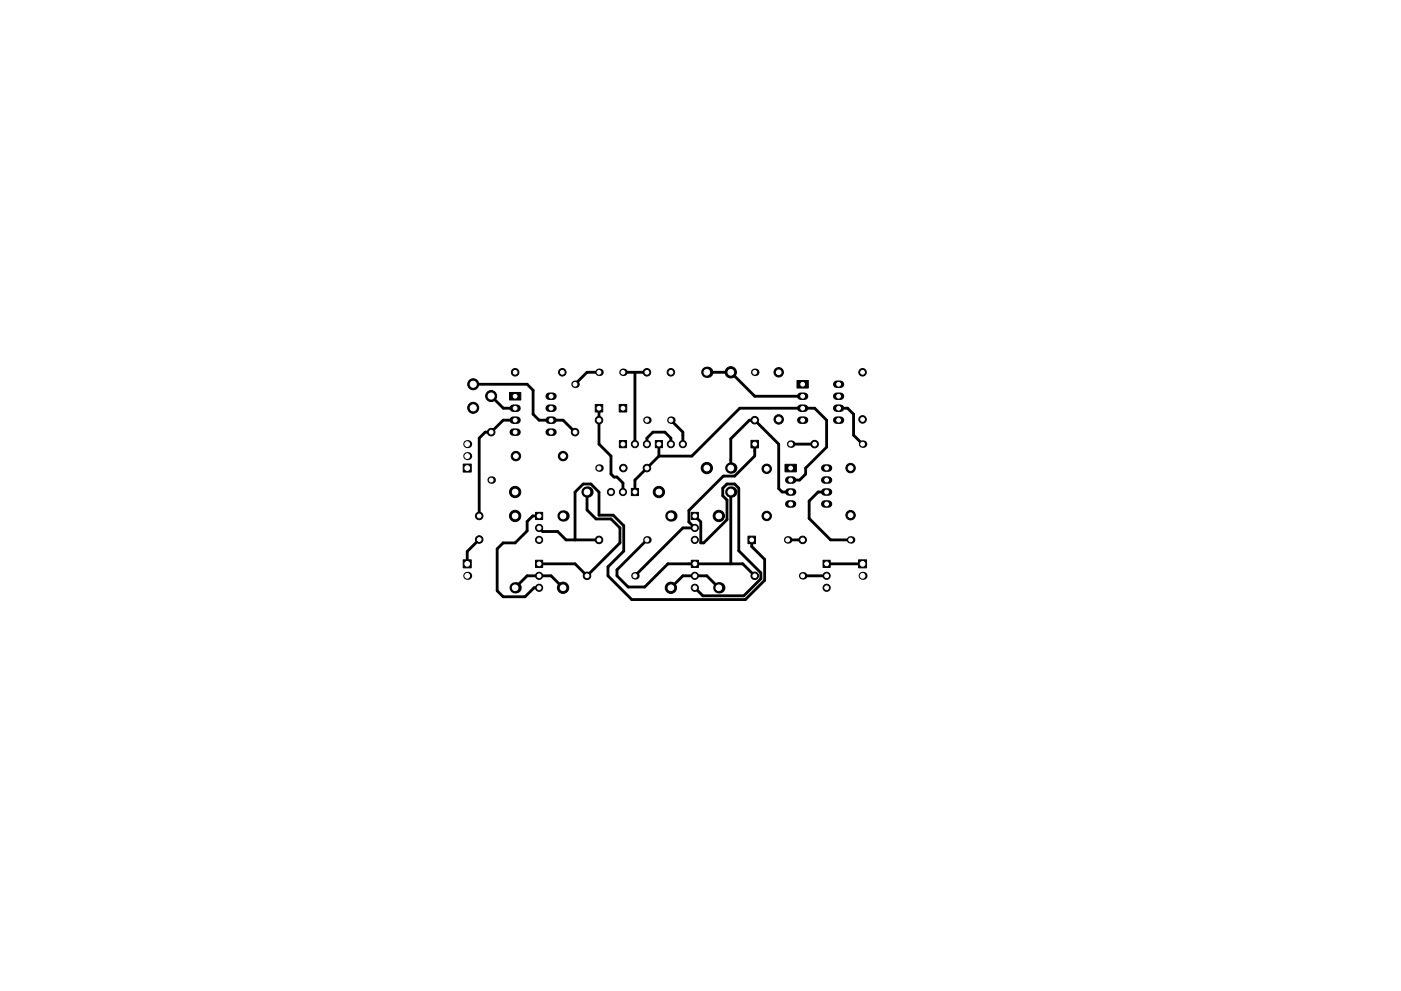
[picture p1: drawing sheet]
<svg xmlns="http://www.w3.org/2000/svg" width="297mm" height="210mm" viewBox="0 0 297 210" stroke-linecap="round" stroke-linejoin="round" font-family="sans-serif">
<g fill="#000" stroke="#000" stroke-width=".21">
<path d="M98.2 98.5h1.7v1.7h-1.7zM108 83.3h2.4v1.6h-2.4zM126.2 85.8h1.6v1.6h-1.6zM131.3 93.5h1.5v1.5h-1.5zM131.3 85.8h1.6v1.6h-1.6zM138.9 93.5h1.6v1.5h-1.6zM159.2 93.4h1.6v1.6h-1.6zM169 80.7h2.4v1.6h-2.4zM113.5 108.7h1.6v1.5h-1.6zM133.9 103.6h1.5v1.5h-1.5zM146.6 108.7h1.5v1.5h-1.5zM158.6 113.7h1.6v1.6h-1.6z"/>
<path d="M166.4 98.5h2.4v1.6h-2.4zM98.2 118.8h1.7v1.7h-1.7zM113.5 118.9h1.6v1.5h-1.6zM146.6 118.9h1.5v1.5h-1.5zM174.5 118.9h1.5v1.5h-1.5zM182 118.8h1.7v1.7h-1.7z"/>
<circle cx="109.2" cy="79" r=".8"/>
<circle cx="119.2" cy="79" r=".8"/>
<circle cx="137.2" cy="79" r=".8"/>
<circle cx="142.2" cy="79" r=".8"/>
<circle cx="154.9" cy="79" r="1.2"/>
<circle cx="165.1" cy="79" r="1"/>
<circle cx="182.9" cy="79" r=".8"/>
<circle cx="100.3" cy="86.5" r="1.17"/>
<circle cx="100.3" cy="81.5" r="1.17"/>
<circle cx="104.1" cy="84" r="1.17"/>
<circle cx="104.1" cy="91.7" r=".8"/>
<circle cx="109.4" cy="96.8" r="1"/>
<circle cx="119.4" cy="96.8" r="1"/>
<circle cx="121.9" cy="91.7" r=".8"/>
<circle cx="127" cy="89.1" r=".8"/>
<circle cx="132.2" cy="99.3" r=".8"/>
<circle cx="134.6" cy="94.2" r=".76"/>
<circle cx="137.2" cy="99.3" r=".8"/>
<circle cx="137.2" cy="94.2" r=".76"/>
<circle cx="142.2" cy="94.2" r=".76"/>
<circle cx="144.8" cy="94.2" r=".76"/>
<circle cx="149.9" cy="99.3" r="1.2"/>
<circle cx="160" cy="89.1" r=".8"/>
<circle cx="162.6" cy="99.5" r="1"/>
<circle cx="165.1" cy="89" r="1"/>
<circle cx="172.7" cy="94.2" r=".8"/>
<circle cx="180.3" cy="99.3" r="1"/>
<circle cx="182.9" cy="89" r=".8"/>
<circle cx="101.6" cy="109.5" r=".8"/>
<circle cx="101.6" cy="114.5" r=".8"/>
<circle cx="109.2" cy="109.5" r="1.2"/>
<circle cx="109.2" cy="104.4" r="1.2"/>
<circle cx="114.3" cy="112" r=".76"/>
<circle cx="114.3" cy="114.5" r=".76"/>
<circle cx="127" cy="114.5" r=".8"/>
<circle cx="129.5" cy="104.4" r=".76"/>
<circle cx="132.1" cy="104.4" r=".76"/>
<circle cx="139.7" cy="104.4" r="1.2"/>
<circle cx="147.3" cy="114.5" r=".76"/>
<circle cx="147.3" cy="112" r=".76"/>
<circle cx="152.4" cy="109.5" r="1.2"/>
<circle cx="162.6" cy="109.5" r="1"/>
<circle cx="170.2" cy="114.5" r=".8"/>
<circle cx="180.3" cy="109.3" r="1"/>
<circle cx="114.3" cy="122.2" r=".76"/>
<circle cx="114.3" cy="124.7" r=".76"/>
<circle cx="119.4" cy="124.7" r="1.2"/>
<circle cx="124.5" cy="122.2" r=".8"/>
<circle cx="142.2" cy="124.7" r="1.2"/>
<circle cx="147.3" cy="122.2" r=".76"/>
<circle cx="147.3" cy="124.7" r=".76"/>
<circle cx="160" cy="122.2" r=".8"/>
<circle cx="175.3" cy="122.2" r=".76"/>
<circle cx="175.3" cy="124.7" r=".76"/>
</g>
<g fill="#000">
<circle cx="127" cy="79" r=".8"/>
<circle cx="132.1" cy="79" r=".8"/>
<circle cx="149.9" cy="79" r="1.2"/>
<circle cx="160" cy="79" r=".8"/>
<circle cx="99.1" cy="94.2" r=".85"/>
<circle cx="99.1" cy="96.8" r=".85"/>
<circle cx="121.9" cy="81.5" r=".8"/>
<circle cx="127" cy="99.3" r=".8"/>
<circle cx="137.2" cy="89.1" r=".8"/>
<circle cx="142.2" cy="89.1" r=".8"/>
<circle cx="154.9" cy="99.3" r="1.2"/>
<circle cx="167.6" cy="94.2" r=".8"/>
<circle cx="182.9" cy="94.2" r=".8"/>
<circle cx="104.1" cy="101.8" r=".8"/>
<circle cx="119.4" cy="109.5" r="1.2"/>
<circle cx="124.5" cy="104.4" r="1.2"/>
<circle cx="137.2" cy="114.5" r=".8"/>
<circle cx="142.2" cy="109.5" r="1.2"/>
<circle cx="154.9" cy="104.4" r="1.2"/>
<circle cx="167" cy="114.5" r=".8"/>
<circle cx="180.3" cy="114.5" r=".8"/>
<circle cx="99.1" cy="122.2" r=".85"/>
<circle cx="109.2" cy="124.7" r="1.2"/>
<circle cx="134.6" cy="122.2" r=".8"/>
<circle cx="152.4" cy="124.7" r="1.2"/>
<circle cx="170.2" cy="122.2" r=".8"/>
<circle cx="182.9" cy="122.2" r=".85"/>
</g>
<g fill="none" stroke="#000" stroke-width="1.6">
<path d="M108.8 91.7h.8M108.8 86.6h.8M108.8 89.1h.8M116.4 91.7h.8M116.4 86.6h.8M116.4 89.1h.8M116.4 84.1h.8M169.8 86.6h.8M169.8 89.1h.8M169.8 84.1h.8M174.9 99.3h.8M177.4 86.6h.8"/>
<path d="M177.4 89.1h.8M177.4 84.1h.8M177.4 81.5h.8M167.2 106.9h.8M167.2 101.8h.8M167.2 104.4h.8M174.9 106.9h.8M174.9 101.8h.8M174.9 104.4h.8"/>
</g>
<g fill="none" stroke="#000" stroke-width=".6">
<path d="M127 79h-2.5l-2.6 2.5M132.1 79h5.1M134.6 79v15.2M149.9 79h5l5.1 5.1h10.2M100.3 81.5h11.5l1.2 1.3v5.1l1.3 1.2h5.1l2.5 2.6M104.1 84l2.6 2.6h2.5M109.2 89.1h-2.5l-2.6 2.6h-1.2l-1.3 1.3v16.5M127 86.6v7.6l2.5 2.6v3.8l.7 .6h.6l1.3 1.3v1.9M137.2 94.2v-1.2l1.2-1.3h2.6l1.2 1.3v1.2M139.7 96.8h7l10.1-10.2h15.9l2.6 2.5v5.8l-4.5 4.4v1.3l-1.3 1.2h-1.9M139.7 96.8l-5.1 5v2.6M139.7 94.2v2.6"/>
<path d="M142.2 89.1l2.6 2.6v2.5M154.9 99.3v-6.2l4-4h1.1l5.1 5.1v9.4l.7 .8h1.8M160 94.2v2.5l-4.2 4.3h-2.4l-7.3 7.3v2.4l1.2 1.3h-2.5l-10.2 10.2M167.6 94.2h5.1M177.8 86.6h1.9l1.3 1.3v4.4l1.9 1.9M101.6 114.5l-2.5 2.5v2.6M114.3 109.5h-1.4l-1.1 1.1v2l-2.6 2.6h-2.5l-1.3 1.3v8.8l1.3 1.3h4.6l1.9-1.9h1.1M114.3 112l.8 .8h3.1l1.8 1.7h7M121.9 114.5v-10.1l1.7-1.7h1.7l1.7 1.7v4.9h3l2.2 2.2v5.4l-3.3 3.4v1.9l5 5h24.1l4.1-4.1v-4.4l-2.7-2.8v-1.4M124.5 104.4v3.8l1.9 1.9h3.1l1.9 1.9v3.2l-6.9 7-2.6-2.6h-7.6M137.2 114.5l-6.4 6.4v1.3l2.4 2.3h3.5l4.9-4.9h15.9l2.5 2.6M147.3 109.5l1.3 1.2v4.5h.6l4.9-5v-4.1l-.9-.9v-1.6l.9-.9h1.7l.8 .9v13.3l4.7 4.6v1.3l-3.6 3.6h-8.7l-1.7-1.7"/>
<path d="M154.9 104.4v15.2M167 114.5h3.2M175.3 119.6h7.6M175.3 104.4h-1.8l-1.9 1.9v3.7l4.5 4.5h4.2M109.2 124.7l2.6-2.5h5l2.6 2.5M142.2 124.7l2.6-2.5h5.1l2.5 2.5M170.2 122.2h5.1"/>
</g>
<g fill="#fff" stroke="#fff" stroke-width=".21">
<circle cx="180.3" cy="99.3" r=".5"/>
<circle cx="180.3" cy="109.3" r=".5"/>
<circle cx="162.6" cy="99.5" r=".5"/>
<circle cx="162.6" cy="109.5" r=".5"/>
<circle cx="137.2" cy="99.3" r=".4"/>
<circle cx="132.2" cy="99.3" r=".4"/>
<circle cx="101.6" cy="114.5" r=".4"/>
<circle cx="101.6" cy="109.5" r=".4"/>
<circle cx="182.9" cy="89" r=".4"/>
<circle cx="182.9" cy="79" r=".4"/>
<circle cx="165.1" cy="79" r=".5"/>
<circle cx="165.1" cy="89" r=".5"/>
<circle cx="109.2" cy="79" r=".4"/>
<circle cx="119.2" cy="79" r=".4"/>
<circle cx="119.4" cy="96.8" r=".5"/>
<circle cx="109.4" cy="96.8" r=".5"/>
<circle cx="142.2" cy="124.7" r=".6"/>
<circle cx="142.2" cy="109.5" r=".6"/>
<circle cx="132.1" cy="86.6" r=".4"/>
<circle cx="132.1" cy="79" r=".4"/>
<circle cx="127" cy="86.6" r=".4"/>
<circle cx="127" cy="79" r=".4"/>
<circle cx="159.4" cy="114.5" r=".4"/>
<circle cx="167" cy="114.5" r=".4"/>
<circle cx="160" cy="94.2" r=".4"/>
<circle cx="167.6" cy="94.2" r=".4"/>
<circle cx="99.1" cy="99.3" r=".5"/>
<circle cx="99.1" cy="96.8" r=".5"/>
<circle cx="99.1" cy="94.2" r=".5"/>
<circle cx="99.1" cy="119.6" r=".5"/>
<circle cx="99.1" cy="122.2" r=".5"/>
<circle cx="182.9" cy="119.6" r=".5"/>
<circle cx="182.9" cy="122.2" r=".5"/>
<circle cx="142.2" cy="94.2" r=".4"/>
<circle cx="144.8" cy="94.2" r=".4"/>
<circle cx="139.7" cy="94.2" r=".4"/>
<circle cx="134.6" cy="94.2" r=".4"/>
<circle cx="137.2" cy="94.2" r=".4"/>
<circle cx="132.1" cy="94.2" r=".4"/>
<circle cx="132.1" cy="104.4" r=".4"/>
<circle cx="129.5" cy="104.4" r=".4"/>
<circle cx="134.6" cy="104.4" r=".4"/>
<circle cx="175.3" cy="122.2" r=".4"/>
<circle cx="175.3" cy="124.7" r=".4"/>
<circle cx="175.3" cy="119.6" r=".4"/>
<circle cx="114.3" cy="122.2" r=".4"/>
<circle cx="114.3" cy="124.7" r=".4"/>
<circle cx="114.3" cy="119.6" r=".4"/>
<circle cx="147.3" cy="122.2" r=".4"/>
<circle cx="147.3" cy="124.7" r=".4"/>
<circle cx="147.3" cy="119.6" r=".4"/>
<circle cx="114.3" cy="112" r=".4"/>
<circle cx="114.3" cy="114.5" r=".4"/>
<circle cx="114.3" cy="109.5" r=".4"/>
<circle cx="142.2" cy="79" r=".4"/>
<circle cx="142.2" cy="89.1" r=".4"/>
<circle cx="149.9" cy="99.3" r=".6"/>
<circle cx="149.9" cy="79" r=".6"/>
<circle cx="121.9" cy="91.7" r=".4"/>
<circle cx="121.9" cy="81.5" r=".4"/>
<circle cx="137.2" cy="79" r=".4"/>
<circle cx="137.2" cy="89.1" r=".4"/>
<circle cx="104.1" cy="91.7" r=".4"/>
<circle cx="104.1" cy="101.8" r=".4"/>
<circle cx="154.9" cy="79" r=".6"/>
<circle cx="154.9" cy="99.3" r=".6"/>
<circle cx="127" cy="89.1" r=".4"/>
<circle cx="127" cy="99.3" r=".4"/>
<circle cx="160" cy="89.1" r=".4"/>
<circle cx="160" cy="79" r=".4"/>
<circle cx="170.2" cy="114.5" r=".4"/>
<circle cx="180.3" cy="114.5" r=".4"/>
<circle cx="172.7" cy="94.2" r=".4"/>
<circle cx="182.9" cy="94.2" r=".4"/>
<circle cx="109.2" cy="104.4" r=".6"/>
<circle cx="124.5" cy="104.4" r=".6"/>
<circle cx="139.7" cy="104.4" r=".6"/>
<circle cx="154.9" cy="104.4" r=".6"/>
<circle cx="160" cy="122.2" r=".4"/>
<circle cx="170.2" cy="122.2" r=".4"/>
<circle cx="109.2" cy="109.5" r=".6"/>
<circle cx="109.2" cy="124.7" r=".6"/>
<circle cx="152.4" cy="109.5" r=".6"/>
<circle cx="152.4" cy="124.7" r=".6"/>
<circle cx="119.4" cy="124.7" r=".6"/>
<circle cx="119.4" cy="109.5" r=".6"/>
<circle cx="127" cy="114.5" r=".4"/>
<circle cx="137.2" cy="114.5" r=".4"/>
<circle cx="124.5" cy="122.2" r=".4"/>
<circle cx="134.6" cy="122.2" r=".4"/>
<circle cx="100.3" cy="86.5" r=".65"/>
<circle cx="104.1" cy="84" r=".65"/>
<circle cx="100.3" cy="81.5" r=".65"/>
<circle cx="109.2" cy="84.1" r=".4"/>
<circle cx="116.8" cy="91.7" r=".4"/>
<circle cx="109.2" cy="86.6" r=".4"/>
<circle cx="116.8" cy="89.1" r=".4"/>
<circle cx="109.2" cy="89.1" r=".4"/>
<circle cx="116.8" cy="86.6" r=".4"/>
<circle cx="109.2" cy="91.7" r=".4"/>
<circle cx="116.8" cy="84.1" r=".4"/>
<circle cx="170.2" cy="81.5" r=".4"/>
<circle cx="177.8" cy="89.1" r=".4"/>
<circle cx="170.2" cy="84.1" r=".4"/>
<circle cx="177.8" cy="86.6" r=".4"/>
<circle cx="170.2" cy="86.6" r=".4"/>
<circle cx="177.8" cy="84.1" r=".4"/>
<circle cx="170.2" cy="89.1" r=".4"/>
<circle cx="177.8" cy="81.5" r=".4"/>
<circle cx="167.6" cy="99.3" r=".4"/>
<circle cx="175.3" cy="106.9" r=".4"/>
<circle cx="167.6" cy="101.8" r=".4"/>
<circle cx="175.3" cy="104.4" r=".4"/>
<circle cx="167.6" cy="104.4" r=".4"/>
<circle cx="175.3" cy="101.8" r=".4"/>
<circle cx="167.6" cy="106.9" r=".4"/>
<circle cx="175.3" cy="99.3" r=".4"/>
<circle cx="147.3" cy="112" r=".4"/>
<circle cx="147.3" cy="114.5" r=".4"/>
<circle cx="147.3" cy="109.5" r=".4"/>
</g>
</svg>
